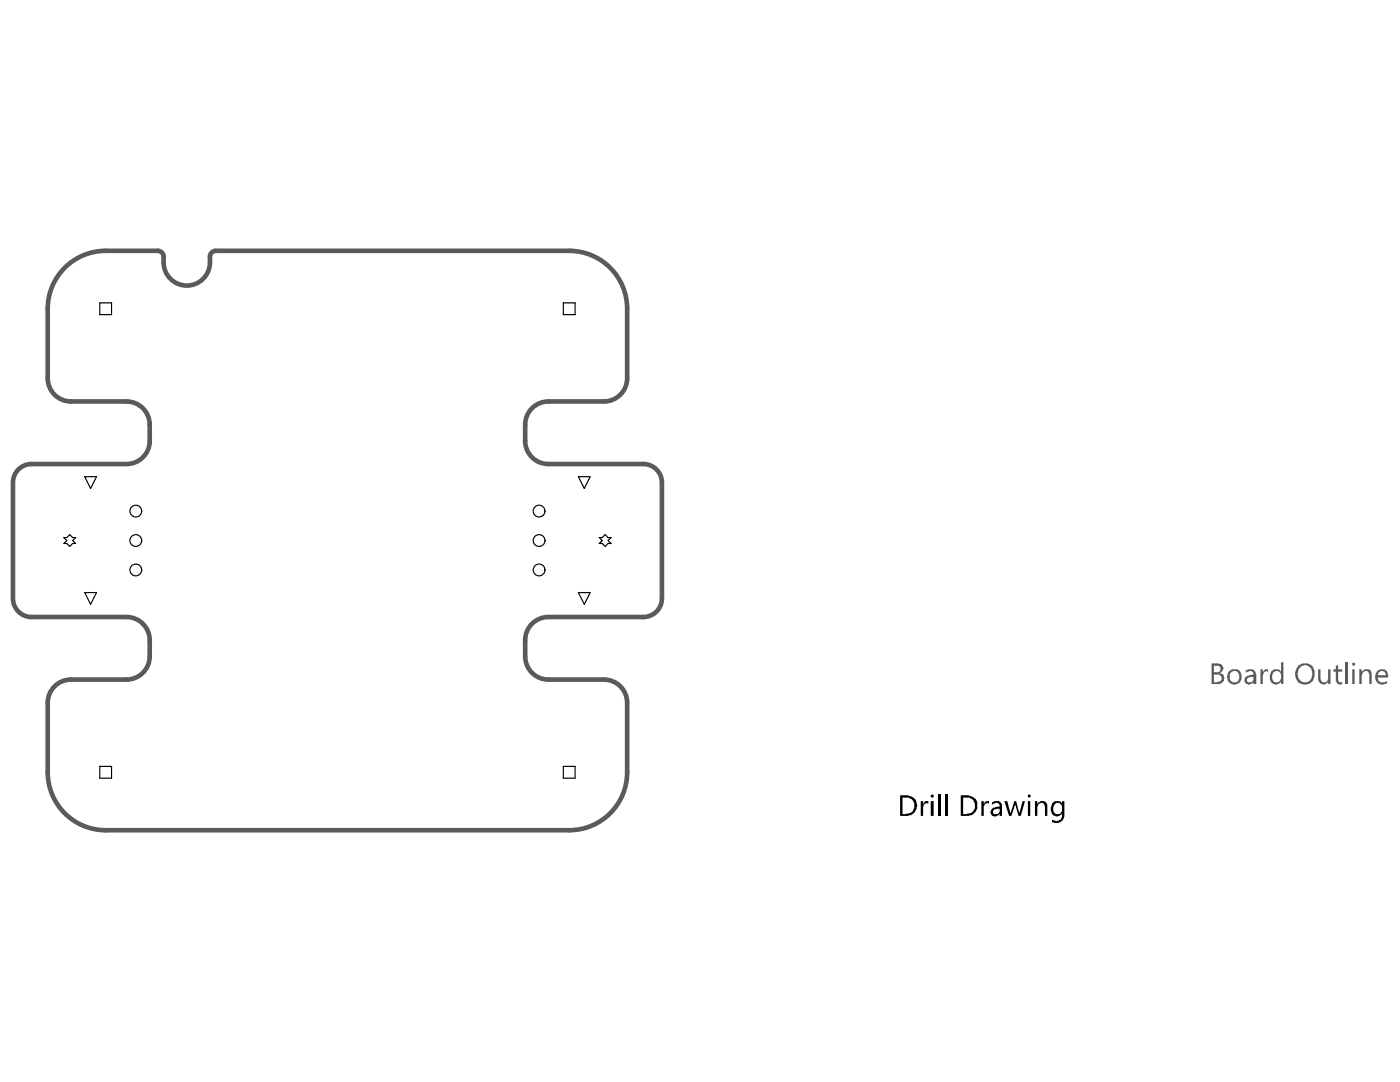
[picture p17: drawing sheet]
<svg xmlns="http://www.w3.org/2000/svg" width="279mm" height="216mm" viewBox="0 0 279 216" stroke-linecap="round" stroke-linejoin="round" font-family="sans-serif">
<g fill="none" stroke="#5a5a5a" stroke-width=".92">
<path d="M21.1 50h10.4M32.7 51.2v1.2M41.9 51.2v1.2M43.1 50h70.5M9.5 61.6v14M125.2 61.6v13.9M2.6 96.4v22.9M6.3 92.6h19M14.1 80.1h11.2M29.9 84.7v3.3M104.8 84.7v3.3M109.4 92.6h19"/>
<path d="M109.4 80.1h11.1M132.1 96.3v23.1M6.3 123.1h19M14.1 135.6h11.2M29.9 127.7v3.3M104.8 127.7v3.3M109.4 123.1h19M109.4 135.6h11.1M9.5 140.1v14M125.2 140.2v13.9M21.1 165.7h92.5"/>
</g>
<g fill="#5a5a5a">
<path d="M251.5 133.6h.5v.5a.77 .77 0 0 1 1.1-.5v.4h-.3v-.1h-.2v.1a.45 .45 0 0 0-.5 .6l-.1 .1v1.8h-.5z"/>
<path d="M263.1 133.6h.4v1.8a.77 .77 0 0 0 .7 .8 .77 .77 0 0 0 .9-.7v-1.9h.4v2.9h-.4v-.5l-.2 .3a.96 .96 0 0 1-1.6-.3l-.2-.2z"/>
<path d="M266.6 132.8l.5-.1v.9h.8v.4h-.8v1.7a.53 .53 0 0 0 .2 .5 .53 .53 0 0 0 .6-.1v.4h-.1a.73 .73 0 0 1-1-.1l-.1-.5h-.1v-1.9h-.5v-.4h.5z"/>
<path d="M268.5 132.1h.4v4.4h-.4z"/>
<path d="M271.3 133.6h.5v.4h.1a1.01 1.01 0 0 1 1.2-.5 1.01 1.01 0 0 1 .7 1.2v1.8h-.5v-2l-.1-.1a.57 .57 0 0 0-.5-.5 .57 .57 0 0 0-.6 .2h-.1l-.2 .6v1.8h-.5z"/>
<path d="M242.3 132.8v1.3l1.1-.1 .2-.6h.1l-.1-.1a.49 .49 0 0 0-.7-.5zM242.3 134.6v1.5h.7v-.1a.72 .72 0 0 0 .7-.3 .72 .72 0 0 0 0-.9l-.4-.2zM241.8 132.4h1.5l.1 .1a.9 .9 0 0 1 .8 .9 .9 .9 0 0 1-.8 .9v.1h.3a1.08 1.08 0 0 1 .6 1.4l-.5 .6-.4 .1h-1.6z"/>
<path d="M245.6 134.3v.1a1.35 1.35 0 0 0 .4 1.7h.1a.94 .94 0 0 0 1.2-1.1 1.02 1.02 0 0 0-1.2-1.1zM245.1 134.1a1.68 1.68 0 0 1 2.5-.1 1.72 1.72 0 0 1-.5 2.4 1.56 1.56 0 0 1-2-.5l-.3-.7z"/>
<path d="M248.8 135.4a.62 .62 0 0 0 .5 .7 .62 .62 0 0 0 .7-.3h.1v-.7h-.7v.1h-.3zM248.6 133.8l.2-.1a1.19 1.19 0 0 1 1.8 .6l.1 2.2h-.6v-.5a.91 .91 0 0 1-1 .6 .91 .91 0 0 1-.7-.9 .8 .8 0 0 1 .8-.9l.9-.2a.65 .65 0 0 0-.3-.6 .65 .65 0 0 0-.7 0l-.5 .3z"/>
<path d="M253.7 134l.1-.1a1.46 1.46 0 0 1 1.7-.1l.2 .2v-1.9h.4v4.4h-.4v-.5a1.15 1.15 0 0 1-1.2 .6 1.15 1.15 0 0 1-1-.8 2.25 2.25 0 0 1 .2-1.8zM254.1 134.1a1.66 1.66 0 0 0 .1 1.9 .8 .8 0 0 0 1.3-.5l.2-.1v-.8a.98 .98 0 0 0-1.5-.6z"/>
<path d="M259.4 133.2a1.87 1.87 0 0 0 .3 2.7 1.34 1.34 0 0 0 2.1-.7 1.82 1.82 0 0 0-.6-2.2 1.29 1.29 0 0 0-1.8 .2zM259.1 132.8a2.13 2.13 0 0 1 3 .4 2.84 2.84 0 0 1-.3 2.9 2.02 2.02 0 0 1-2.3 .2 2.02 2.02 0 0 1-1-2l.1-.6z"/>
<path d="M269.9 132.5a.28 .28 0 0 1 .5 0 .28 .28 0 0 1-.5 0zM269.9 133.6h.4v2.9h-.4z"/>
<path d="M275.2 134.1l-.3 .6h1.7a.82 .82 0 0 0-.7-.8h-.4zM274.8 133.9a1.3 1.3 0 0 1 2.1 .4l.1 .9h-2.1l.1 .6 .3 .1a.6 .6 0 0 0 .8 .2h.4l.3-.2v.4a1.39 1.39 0 0 1-1.4 .3 1.39 1.39 0 0 1-.9-1.2v-.8h.1v-.3z"/>
</g>
<g fill="none" stroke="#5a5a5a" stroke-width=".92">
<path d="M21.1 50a11.6 11.6 0 0 0-11.6 11.6M31.5 50a1.16 1.16 0 0 1 1.2 1.2M32.7 52.4a4.6 4.6 0 0 0 4.6 4.6 4.6 4.6 0 0 0 4.6-4.6M43.1 50a1.16 1.16 0 0 0-1.2 1.2M113.6 50a11.6 11.6 0 0 1 11.6 11.6M9.5 75.5a4.6 4.6 0 0 0 4.6 4.6M125.2 75.5a4.6 4.6 0 0 1-4.7 4.6M6.3 92.6a3.7 3.7 0 0 0-3.7 3.7M25.3 80.1a4.6 4.6 0 0 1 4.6 4.6M29.9 88a4.6 4.6 0 0 1-4.6 4.6M104.8 88a4.6 4.6 0 0 0 4.6 4.6M109.4 80.1a4.6 4.6 0 0 0-4.6 4.6"/>
<path d="M128.4 92.6a3.7 3.7 0 0 1 3.7 3.7M2.6 119.4a3.7 3.7 0 0 0 3.7 3.7M132.1 119.4a3.7 3.7 0 0 1-3.7 3.7M14.1 135.6a4.6 4.6 0 0 0-4.6 4.6M25.3 123.1a4.6 4.6 0 0 1 4.6 4.6M29.9 131a4.6 4.6 0 0 1-4.6 4.6M104.8 131a4.6 4.6 0 0 0 4.6 4.6M109.4 123.1a4.6 4.6 0 0 0-4.6 4.6M120.5 135.6a4.6 4.6 0 0 1 4.7 4.6M9.5 154.1a11.6 11.6 0 0 0 11.6 11.6M125.2 154.1a11.6 11.6 0 0 1-11.6 11.6"/>
</g>
<g fill="none" stroke="#000" stroke-width=".23">
<path d="M19.9 60.4h2.4v2.4h-2.4zM112.4 60.4h2.4v2.4h-2.4zM16.9 95.1h2.4l-1.2 2.4zM115.4 95.1h2.4l-1.2 2.4zM12.7 107.3h.6l.6-.6 .6 .6h.6l-.6 .6 .6 .5h-.6l-.6 .6-.6-.6h-.6l.6-.5zM16.9 118.2h2.4l-1.2 2.4zM115.4 118.2h2.4l-1.2 2.4zM119.6 107.3h.6l.6-.6 .6 .6h.5l-.5 .6 .5 .5h-.5l-.6 .6-.6-.6h-.6l.6-.5zM19.9 152.9h2.4v2.4h-2.4zM112.4 152.9h2.4v2.4h-2.4z"/>
<circle cx="27.1" cy="107.9" r="1.17"/>
<circle cx="27.1" cy="102" r="1.17"/>
<circle cx="27.1" cy="113.7" r="1.17"/>
<circle cx="107.6" cy="107.9" r="1.17"/>
<circle cx="107.6" cy="102" r="1.17"/>
<circle cx="107.6" cy="113.7" r="1.17"/>
</g>
<g fill="#000">
<path d="M183.8 159.9h.4v.6a.77 .77 0 0 1 1.1-.6v.4h-.3v-.1l-.2 .1a.45 .45 0 0 0-.5 .6h-.1v1.9h-.4zM195.9 159.9h.4v.6l.1-.2a.66 .66 0 0 1 1-.4v.4h-.3v-.1h-.2v.1a.42 .42 0 0 0-.5 .5l-.1 .1v1.9h-.4zM206.5 159.9h.5v.4a1.18 1.18 0 0 1 1.9 0l.1 .3v2.2h-.5v-1.6a.72 .72 0 0 0-.5-1 .72 .72 0 0 0-.9 .7h-.1v1.9h-.5zM187.3 158.5h.4v4.3h-.4zM188.7 158.5h.5v4.3h-.5zM200.4 159.9h.6l.6 2.4 .8-2.4h.4l.7 2.4 .6-2.4h.5l-.9 2.9h-.4l-.7-2.3-.8 2.3h-.4z"/>
<path d="M180.1 159.2v3.2l.8-.1a1.6 1.6 0 0 0 1.6-1 1.6 1.6 0 0 0-.5-1.8l-.6-.3zM179.6 158.7h1.5a2.03 2.03 0 0 1 1.8 1.5 2.07 2.07 0 0 1-2.1 2.6h-1.2z"/>
<path d="M185.8 158.7a.34 .34 0 0 1 .4-.1 .34 .34 0 0 1 .1 .4 .35 .35 0 0 1-.4 .1 .35 .35 0 0 1-.1-.4zM185.8 159.9h.5v2.9h-.5z"/>
<path d="M192.2 159.2v3.2l.8-.1a1.45 1.45 0 0 0 1.4-2.1l-.1-.5-.8-.5zM191.7 158.7h1.7v.1a1.6 1.6 0 0 1 1.6 1.8 2.02 2.02 0 0 1-2.1 2.2h-1.2z"/>
<path d="M205.1 158.6a.36 .36 0 0 1 .5-.1 .36 .36 0 0 1 .1 .4l-.2 .3a.36 .36 0 0 1-.4-.2 .36 .36 0 0 1 0-.4zM205.1 159.9h.5v2.9h-.5z"/>
<path d="M198.2 161.7a.47 .47 0 0 0 .4 .7 .77 .77 0 0 0 .8-.2 .77 .77 0 0 0 .1-.8h-.7v.1h-.4zM198 160.1l.2-.1a1.29 1.29 0 0 1 1.7 .3l.1 .2v2.3h-.5v-.5a1 1 0 0 1-1.8 .1l-.1-.4 .6-.8 1.3-.3-.1-.6-.8-.1v.1l-.6 .3z"/>
<path d="M210.4 160.6a1.29 1.29 0 0 0 .4 1.8 .88 .88 0 0 0 1.2-.9v-.5a.87 .87 0 0 0-1.2-.8zM210 160.3a1.41 1.41 0 0 1 1.8-.2l.2 .2v-.4h.4v2.7a1.56 1.56 0 0 1-.8 1.5 1.56 1.56 0 0 1-1.6-.1v-.5v.1l.5 .1a1 1 0 0 0 1.3-.5l.2-.9a1.15 1.15 0 0 1-1.2 .6 1.15 1.15 0 0 1-1-.8l-.1-1.1z"/>
</g>
</svg>
